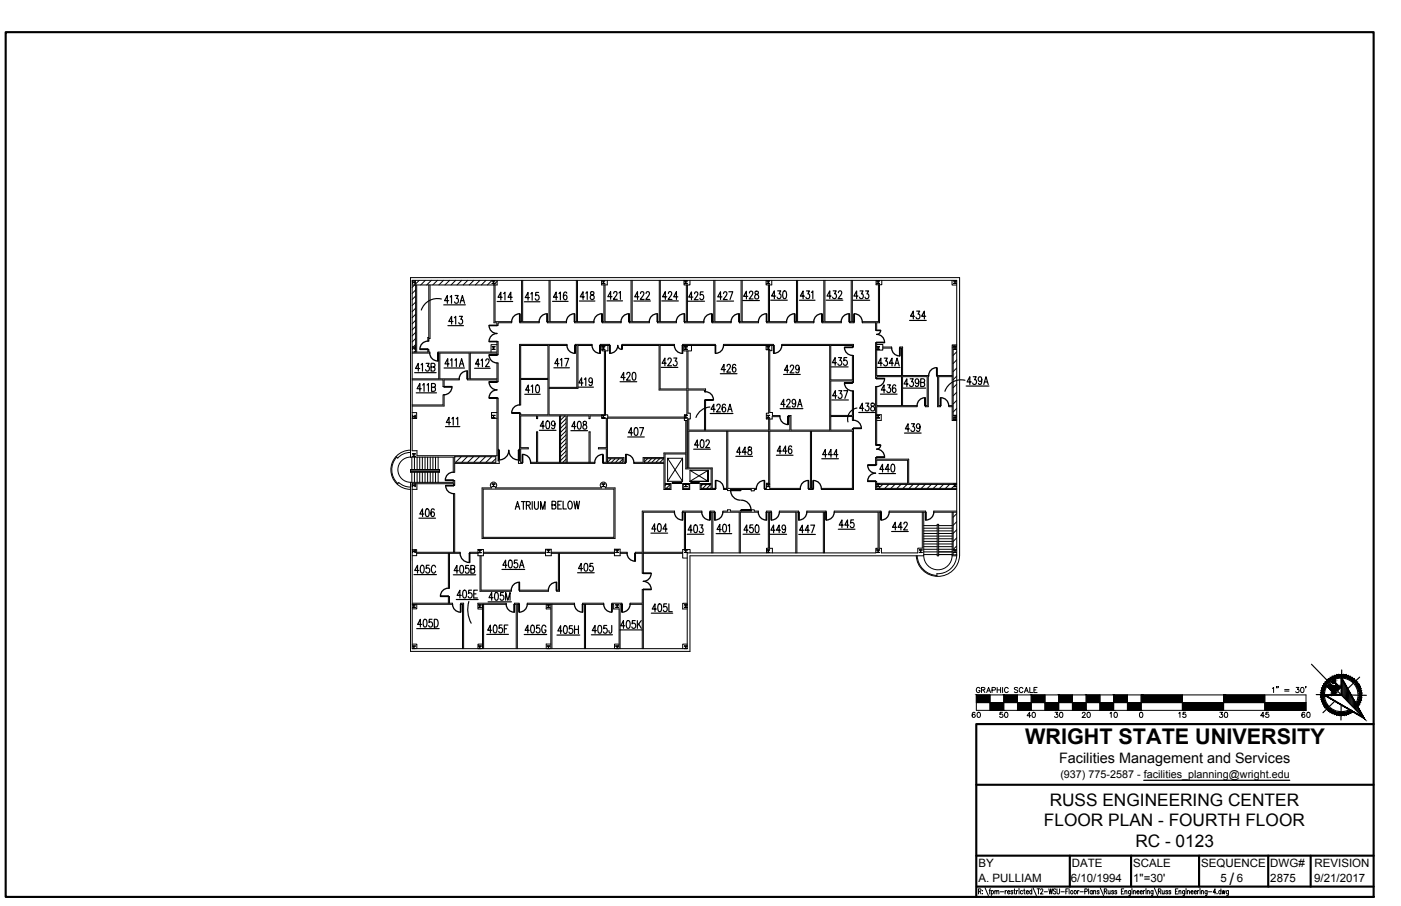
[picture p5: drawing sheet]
<svg xmlns="http://www.w3.org/2000/svg" width="432mm" height="279mm" viewBox="0 0 432 279" stroke-linecap="round" stroke-linejoin="round" font-family="sans-serif">
<defs><g id="words">
<text font-size="6.7" x="315.9" y="229.5">WRIGHT STATE UNIVERSITY</text>
<g font-size="5.3">
<text x="169.3" y="158">BELOW</text>
<text x="323.5" y="248.4">RUSS ENGINEERING CENTER</text>
<text x="321.7" y="254.8">FLOOR PLAN - FOURTH FLOOR</text>
<text x="349.9" y="261.3">RC - 0123</text>
<text x="378.9" y="272.8">/</text>
</g>
<g font-size="4.9">
<text x="298.8" y="222.6">60</text>
<text x="307.3" y="222.6">50</text>
<text x="315.7" y="222.6">40</text>
<text x="324.2" y="222.6">30</text>
<text x="332.7" y="222.6">20</text>
<text x="341.1" y="222.6">10</text>
<text x="362.3" y="222.6">15</text>
<text x="375" y="222.6">30</text>
<text x="387.7" y="222.6">45</text>
<text x="400.4" y="222.6">60</text>
</g>
<text font-size="4.4" x="326.4" y="235.4">Facilities Management and Services</text>
<g font-size="3.5">
<text x="301.6" y="267.4">BY</text>
<text x="330.4" y="267.4">DATE</text>
<text x="349.3" y="267.4">SCALE</text>
<text x="370.2" y="267.4">SEQUENCE</text>
<text x="391.5" y="267.4">DWG#</text>
<text x="405.2" y="267.4">REVISION</text>
<text x="301.6" y="272.1">A. PULLIAM</text>
<text x="330" y="272.1">6/10/1994</text>
<text x="349.3" y="272.1">1&quot;=30'</text>
<text x="376.1" y="272.1">5</text>
<text x="381.2" y="272.1">6</text>
<text x="391.5" y="272.1">2875</text>
<text x="405" y="272.1">9/21/2017</text>
</g>
<text font-size="3.3" x="326.8" y="239.9">(937) 775-2587 - facilities_planning@wright.edu</text>
</g></defs>
<!-- layer: HATCH -->
<g fill="none" stroke="#000" stroke-width=".31">
<path d="M127.3 86.5l-.3 .3M128.1 98.8l-1.1 1.1M128.1 96.9l-1.1 1.1M128.1 95l-1.1 1.1M128.1 93.2l-1.1 1M128.1 91.3l-1.1 1.1M128.1 89.4l-1.1 1.1M129.2 86.5l-2.2 2.1M131.1 86.5l-1.4 1.4M132.9 86.5l-1.4 1.4M134.8 86.5l-1.4 1.4M136.7 86.5l-1.4 1.4"/>
<path d="M138.6 86.5l-1.5 1.4M140.4 86.5l-1.4 1.4M142.3 86.5l-1.4 1.4M144.2 86.5l-1.5 1.4M146 86.5l-1.4 1.4M147.9 86.5l-1.4 1.4M149.8 86.5l-1.4 1.4M151.7 86.5l-1.5 1.4M153.2 86.8l-1.1 1.1M128.1 100.7l-1.1 1M128.1 102.5l-1.1 1.1M128.1 104.4l-1.1 1.1"/>
<path d="M128.1 106.3l-1.1 1M128.1 108.1l-.4 .5M294.2 106.7l-.4 .4M294.9 116l-1.1 1.1M294.9 113.5l-1.1 1.1M294.9 111l-1.1 1.1M294.9 108.5l-1.1 1.1M294.9 118.5l-1.1 1.1M172.8 128.3h.1M174.1 128.3l-1.3 1.3M174.5 134.1l-1.7 1.7M174.5 132.9l-1.7 1.7"/>
<path d="M174.5 131.6l-1.7 1.7M174.5 130.4l-1.7 1.7M174.5 129.1l-1.7 1.7M174.5 135.4l-1.7 1.6M174.5 136.6l-1.7 1.7M174.5 137.9l-1.7 1.6M174.5 139.1l-1.7 1.7M294.9 121l-1.1 1.1M294.9 123.5l-1.1 1.1M294.9 126l-1.1 1.1M294.9 128.5l-.6 .5M140.3 140.8l-.2 .2"/>
<path d="M142.2 140.8l-1.8 1.8M144 140.8l-1.7 1.8M145.9 140.8l-1.7 1.8M147.8 140.8l-1.8 1.8M149.6 140.8l-1.7 1.8M151.5 140.8l-1.7 1.8M152.8 141.4l-1.1 1.2M174.5 140.3l-1.7 1.7M174.5 141.6l-1 1M188.3 141.5l-1.1 1.1M189.6 141.5l-1.1 1.1M190.8 141.5l-1.1 1.1"/>
<path d="M192 141.6l-1 1M199.6 141.4l-1 1.1M200.8 141.4l-1.1 1.2M202 141.4l-1.1 1.2M203.3 141.4l-1.1 1.2M204.5 141.4l-1.1 1.2M205.3 149.4l-.3 .3M206.5 149.5l-1.1 1.1M216.5 149.4l-.4 .5M217.8 149.4l-1.2 1.2M219 149.4l-1.2 1.2M219.2 150.5l-.1 .1"/>
<path d="M272.1 149.4l-1.3 1.2M274 149.4l-1.3 1.2M275.8 149.4l-1.2 1.2M277.7 149.4l-1.2 1.2M279.6 149.4l-1.3 1.2M281.4 149.4l-1.2 1.2M283.3 149.4l-1.2 1.2M285.2 149.4l-1.3 1.2M287 149.4l-1.2 1.2M288.9 149.4l-1.2 1.2M290.8 149.4l-1.2 1.2M292.7 149.4l-1.3 1.2"/>
<path d="M294.3 149.6l-1 1M294.5 149.4l-.1 .1M294.9 158.4l-1.1 1.1M294.9 163.4l-1.1 1.1M294.9 160.9l-1.1 1.1M294.9 165.9l-1.1 1.1M294.9 168.4l-1.1 1.1M294.9 170.9l-.3 .2"/>
</g>
<!-- layer: ROOM-NUMBER -->
<g fill="none" stroke="#000" stroke-width=".36">
<path d="M136 92.2a5.2 5.2 0 0 0-6.1 3.4M136.8 94h6.6M138.3 92.7h-1.3l.9-1.6v2.4M138.7 91.6l.5-.5v2.4M139.6 99.1h-1.3l.9-1.5v2.3M140 98l.5-.4v2.3M140.3 91.1h.9l-.5 .9a.69 .69 0 0 1 .6 1.1 .69 .69 0 0 1-1.2 0M141.6 97.6h.9l-.5 .9a.68 .68 0 0 1 .6 1 .68 .68 0 0 1-1.2 0M141.8 93.5l.7-2.4 .7 2.4M142.1 92.7h.8M153.2 93h4.8M154.8 91.7h-1.3l.9-1.6v2.4"/>
<path d="M155.2 90.5l.4-.4v2.4M157.9 91.7h-1.3l.8-1.6v2.4M161.6 93.1h4.8M163.2 91.8h-1.3l.8-1.6v2.4M163.6 90.6l.4-.4v2.4M166 90.2h-.9v1a.71 .71 0 0 1 .9 .1 .71 .71 0 0 1 0 .9 .71 .71 0 0 1-.9 .1l-.1-.2M170.3 92.9h4.8M171.8 91.7h-1.2l.8-1.6v2.4M172.3 90.5l.4-.4v2.4M174.7 90.4l-.5-.3a1.46 1.46 0 0 0 .1 2.4 .71 .71 0 0 0 .5-.9 .71 .71 0 0 0-.9-.5l-.3 .6M178.6 92.8h4.8M180.1 91.5h-1.3l.9-1.5v2.3"/>
<path d="M180.5 90.4l.5-.4v2.3M182.1 90.1v.7a.87 .87 0 0 1 .9 .5 .87 .87 0 0 1-.3 1 .75 .75 0 0 1-.8-.7 .75 .75 0 0 1 .9-.7l.2-.4v-.4zM187.1 92.8h4.8M188.6 91.5h-1.3l.9-1.6v2.4M189.1 90.5l.1-.4a.56 .56 0 0 1 .8-.1 .56 .56 0 0 1 .1 .8l-1 1.5h1.2M190.8 90.4l.4-.5v2.4M195.3 92.8h5.2M196.9 91.5h-1.3l.9-1.5v2.3M197.4 90.5l.4-.5 .5 .1 .2 .3-.3 .8-.9 1.1h1.2M199.1 90.5l.1-.3a.56 .56 0 0 1 .8-.1 .56 .56 0 0 1 .1 .8l-1.1 1.4h1.3M203.9 92.8h5.2M205.5 91.5h-1.3l.9-1.6v2.4"/>
<path d="M206 90.5l.1-.3a.55 .55 0 0 1 .8-.1 .55 .55 0 0 1 0 .8l-1 1.4h1.2M208.9 91.5h-1.3l.9-1.6v2.4M212 92.9h5.1M213.5 91.6h-1.2l.8-1.6v2.4M214.1 90.6l.1-.4a.54 .54 0 0 1 .7-.1 .54 .54 0 0 1 .1 .8l-1 1.5h1.2M216.7 90h-.8l-.1 1.1a.7 .7 0 0 1 1.1 .5 .7 .7 0 0 1-1.1 .6l-.1-.2M221 92.9h5.1M222.5 91.6h-1.3l.9-1.6v2.4M223 90.5l.4-.5 .5 .1 .1 .3-.2 .8-.9 1.2h1.2M224.6 90h1.2l-.8 2.4M228.9 92.7h5.2M230.5 91.4h-1.3l.9-1.6v2.4"/>
<path d="M231 90.4l.3-.6 .6 .1 .1 .3-.2 .9-.9 1.1h1.2M232.8 89.9v.7a.88 .88 0 0 1 .9 .5 .88 .88 0 0 1-.3 1.1 .75 .75 0 0 1-.8-.8 .75 .75 0 0 1 .9-.7l.2-.3v-.5zM237.5 92.6h5.2M239.1 91.3h-1.3l.9-1.6v2.4M239.7 89.7h.9l-.5 .9a.69 .69 0 0 1 .6 1.1 .69 .69 0 0 1-1.2-.1M241.5 89.8l.4-.1a1.67 1.67 0 0 1 0 2.4h-.1a1.85 1.85 0 0 1-.3-2.3zM246.4 92.6h4.8M248 91.3h-1.3l.8-1.6v2.4M248.6 89.7h.9l-.5 .9a.69 .69 0 0 1 .6 1.1 .69 .69 0 0 1-1.2 0M250.1 90.2l.4-.5v2.4M254.6 92.6h5.2M256.2 91.3h-1.3l.8-1.6v2.4"/>
<path d="M256.8 89.7h.9l-.5 .9a.69 .69 0 0 1 .6 1.1 .69 .69 0 0 1-1.2-.1M258.4 90.3l.4-.6 .5 .1 .1 .4-.2 .7-.9 1.2h1.2M262.9 92.6h5.1M264.4 91.3h-1.2l.8-1.6v2.4M265.1 89.7h.9l-.5 .9a.68 .68 0 0 1 .6 1.1 .68 .68 0 0 1-1.2-.1M266.8 89.7h.9l-.5 .9a.69 .69 0 0 1 .6 1.1 .69 .69 0 0 1-1.2-.1M280.3 98.8h5.2M281.9 97.5h-1.3l.9-1.6v2.4M282.5 95.9h1l-.6 1a.69 .69 0 0 1 .6 1 .69 .69 0 0 1-1.2 0M285.3 97.5h-1.3l.9-1.6v2.4M127.8 114.9h6.6M129.4 113.6h-1.3l.8-1.6v2.4"/>
<path d="M129.8 112.5l.4-.5v2.4M129.8 119.9h-1.3l.9-1.6v2.4M130.3 118.7l.4-.4v2.4M131.3 112h1l-.5 1a.69 .69 0 0 1 .5 1 .69 .69 0 0 1-1.1 0M131.6 118.7l.5-.4v2.4M132.9 113.2l1-.1 .2-.4-.2-.5-1-.2v2.4h.7l.4-.2 .1-.6-.5-.4M133 119.4l1-.1 .1-.8-.3-.2h-.8v2.4h.8l.3-.2 .1-.6-.4-.5M136.9 113.5h6.3M138 100.4h4.8M138.4 112.2h-1.3l.9-1.6v2.4M138.8 111.1l.5-.5v2.4M140.2 111.1l.4-.5v2.4"/>
<path d="M141.6 113l.7-2.4 .7 2.4M141.9 112.2h.8M146.3 113.6h4.8M147.8 112.3h-1.2l.8-1.6v2.4M148.3 111.1l.4-.4v2.4M149.7 111.3l.4-.6 .5 .1 .1 .3-.2 .8-.9 1.2h1.2M163.7 119.2l.4-.5v2.4M165.3 118.8l.5-.1a1.64 1.64 0 0 1 0 2.4h-.2a1.85 1.85 0 0 1-.3-2.3zM170.7 113.4h4.8M172.3 112.1h-1.3l.8-1.6v2.4M172.7 111l.4-.5v2.4M174.1 110.5h1.2l-.9 2.4"/>
<path d="M178.1 119.4h4.8M179.7 118.1h-1.3l.9-1.6v2.4M180.1 117l.4-.5v2.4M182.6 117.3l-.3 .6a.67 .67 0 0 1-.8-.6 .67 .67 0 0 1 .8-.7l.3 .7a1.13 1.13 0 0 1-.7 1.6l-.3-.3M191.1 117.7h5.2M192.7 116.4h-1.3l.8-1.6v2.4M193.2 115.4l.3-.6 .5 .1 .2 .4-.3 .8-.8 1.1h1.2M195.1 114.9l.4-.1a1.64 1.64 0 0 1 0 2.4h-.2a1.89 1.89 0 0 1-.2-2.3zM203.8 113.3h5.1M205.4 112h-1.3l.8-1.6v2.4M205.9 111l.3-.6 .5 .1 .2 .4-.3 .8-.8 1.1h1.2M207.7 110.4h.9l-.5 .9a.69 .69 0 0 1 .6 1.1 .69 .69 0 0 1-1.2 0"/>
<path d="M222 115.2h5.2M223.6 114h-1.3l.9-1.6v2.4M224.1 112.9l.3-.5 .6 .1 .1 .3-.2 .8-.9 1.2h1.2M226.8 112.7l-.6-.3a1.47 1.47 0 0 0 .1 2.4 .7 .7 0 0 0 .5-.9 .7 .7 0 0 0-.8-.5l-.3 .6M241.5 115.5h5.1M243.1 114.2h-1.3l.8-1.6v2.4M243.6 113.2l.3-.6 .5 .1 .2 .3-.2 .8-.9 1.2h1.2M246.3 113.4l-.2 .6a.66 .66 0 0 1-.9-.7 .66 .66 0 0 1 .9-.6l.2 .7a1.16 1.16 0 0 1-.7 1.6l-.3-.3M256.3 113.1h5.1M257.8 111.9h-1.3l.9-1.6v2.4M258.4 110.3h1l-.6 .9a.69 .69 0 0 1 .6 1 .69 .69 0 0 1-1.2 0M261 110.3h-.9l-.1 1a.71 .71 0 0 1 1 .1 .71 .71 0 0 1 0 .9 .71 .71 0 0 1-1 .1v-.2"/>
<path d="M270.4 113.3h7M271.9 112h-1.2l.8-1.6v2.4M272.5 110.4h1l-.5 1a.68 .68 0 0 1 .6 1 .68 .68 0 0 1-1.2 0M273.5 118.7h.9l-.5 .9a.69 .69 0 0 1 .6 1 .69 .69 0 0 1-1.2 0M275.4 112h-1.3l.8-1.6v2.4M275.8 112.8l.7-2.4 .6 2.4M276 112h.9M276.1 119l-.5-.3a1.46 1.46 0 0 0 0 2.4 .71 .71 0 0 0 .5-.9 .71 .71 0 0 0-.8-.5l-.3 .6M278.4 119.7h6.9M279.9 118.4h-1.3l.9-1.6v2.4M280.5 116.8h1l-.6 .9a.69 .69 0 0 1 .6 1.1 .69 .69 0 0 1-1.2 0M283.2 117.6l-.3 .6a.66 .66 0 0 1-.8-.6 .66 .66 0 0 1 .8-.7l.3 .7a1.13 1.13 0 0 1-.7 1.6l-.4-.3"/>
<path d="M283.8 118l1-.2 .2-.3-.2-.6-1-.1v2.4l1.1-.2 .1-.6-.5-.4M297.4 117.3a5.2 5.2 0 0 0-6.2 3.4M297.8 119.1h7M299.4 117.8h-1.3l.8-1.6v2.4M299.9 116.2h1l-.5 .9a.69 .69 0 0 1 .6 1 .69 .69 0 0 1-1.2 0M302.6 117l-.3 .6a.66 .66 0 0 1-.8-.7 .66 .66 0 0 1 .8-.6l.3 .7a1.15 1.15 0 0 1-.7 1.6l-.3-.4M303.2 118.6l.7-2.4 .7 2.4M303.5 117.8h.8M128.3 121.2h6.2M137.3 131.6h4.4M138.8 130.3h-1.2l.8-1.6v2.4M139.3 129.2l.4-.5v2.4"/>
<path d="M140.6 129.2l.5-.5v2.4M161.7 121.6h4.8M163.3 120.3h-1.3l.8-1.6v2.4M166.2 132.7h5.2M167.8 131.4h-1.3l.9-1.6v2.4M168.5 129.9l.4-.1a1.64 1.64 0 0 1 0 2.4h-.2a1.89 1.89 0 0 1-.2-2.3zM171 130.6l-.2 .6a.65 .65 0 0 1-.9-.6 .65 .65 0 0 1 .9-.7l.2 .7a1.18 1.18 0 0 1-.6 1.6l-.4-.3M176 132.8h5.1M177.5 131.5h-1.3l.9-1.6v2.4M178.2 130.1l.4-.2a1.62 1.62 0 0 1 0 2.4h-.2a1.89 1.89 0 0 1-.2-2.2zM179.8 130.1v.6a.88 .88 0 0 1 1 .6 .88 .88 0 0 1-.4 1 .75 .75 0 0 1-.8-.7 .75 .75 0 0 1 .9-.7l.3-.4-.1-.4zM193.5 134.8h5.1"/>
<path d="M195 133.5h-1.3l.9-1.6v2.4M195.7 132l.4-.1a1.64 1.64 0 0 1 0 2.4h-.1a1.84 1.84 0 0 1-.3-2.3zM197.1 131.9h1.2l-.8 2.4M213.8 138.5h5.1M215.4 137.3h-1.3l.8-1.6v2.3M216 135.8l.5-.1a1.64 1.64 0 0 1 0 2.3h-.2a1.87 1.87 0 0 1-.3-2.2zM217.6 136.2l.3-.5 .6 .1 .1 .3-.2 .8-.9 1.1h1.2M218.8 125.5a4.9 4.9 0 0 0-4.3 3.2M218.9 127.5h7M220.4 126.2h-1.3l.9-1.6v2.4M220.9 125.2l.4-.6 .5 .1 .2 .4-.3 .8-.9 1.1h1.3M223.6 125l-.5-.4a1.45 1.45 0 0 0 .1 2.4 .71 .71 0 0 0 .5-.8 .71 .71 0 0 0-.9-.5l-.2 .5"/>
<path d="M224.3 127l.7-2.4 .7 2.4M224.5 126.2h.9M228.4 139.5h-1.3l.8-1.6v2.3M230.1 139.5h-1.3l.8-1.6v2.3M230.7 138v.7a.86 .86 0 0 1 .9 .5 .86 .86 0 0 1-.3 1 .75 .75 0 0 1-.9-.7 .75 .75 0 0 1 .9-.7l.3-.6a.61 .61 0 0 0-.9-.2zM240.4 126h7.1M240.8 139.1h-1.2l.8-1.6v2.4M242 124.7h-1.3l.8-1.6v2.4M242.5 123.7l.3-.6 .5 .1 .2 .4-.2 .8-.9 1.1h1.2M242.5 139.1h-1.2l.8-1.6v2.4M244 137.9l-.5-.4a1.47 1.47 0 0 0 .1 2.4 .7 .7 0 0 0 .5-.8 .7 .7 0 0 0-.9-.6l-.2 .6M245.2 123.9l-.2 .6a.67 .67 0 0 1-.9-.6 .67 .67 0 0 1 .9-.7l.2 .7a1.15 1.15 0 0 1-.6 1.6l-.4-.3"/>
<path d="M245.8 125.5l.7-2.4 .7 2.4M246.1 124.7h.8M256.3 123.4h5.2M257.9 122.1h-1.3l.9-1.6v2.4M258.5 120.5h1l-.6 .9a.69 .69 0 0 1 .6 1 .69 .69 0 0 1-1.2 0M260 120.5h1.3l-.9 2.4M264.1 125.8a3.4 3.4 0 0 0-2.8 4.3M264.7 127.2h5.1M266.2 125.9h-1.3l.9-1.6v2.4M266.8 124.3h1l-.6 .9a.69 .69 0 0 1 .6 1.1 .69 .69 0 0 1-1.1 0M268.5 124.4v.7a.86 .86 0 0 1 1 .6 .86 .86 0 0 1-.4 1 .75 .75 0 0 1-.8-.8 .75 .75 0 0 1 .9-.7l.3-.5a.61 .61 0 0 0-1-.3zM271.3 121.6h5.2"/>
<path d="M272.9 120.3h-1.3l.9-1.6v2.4M278.8 133.6h5.1M280.3 132.3h-1.3l.9-1.6v2.4M280.9 130.7h.9l-.5 .9a.69 .69 0 0 1 .6 1 .69 .69 0 0 1-1.2 0M283.6 131.5l-.3 .5a.66 .66 0 0 1-.9-.6 .66 .66 0 0 1 .9-.6l.3 .7a1.18 1.18 0 0 1-.7 1.6l-.4-.4M129.1 159.8h5.2M130.7 158.5h-1.3l.8-1.6v2.4M131.4 157l.4-.1a1.64 1.64 0 0 1 0 2.4h-.2a1.87 1.87 0 0 1-.2-2.3zM133.8 157.3l-.5-.4a1.47 1.47 0 0 0 .1 2.4 .7 .7 0 0 0 .5-.8 .7 .7 0 0 0-.8-.5l-.3 .5M226.8 140.7h5.1M239.3 140.4h5.1M253.3 141.5h5.1"/>
<path d="M254.8 140.2h-1.3l.9-1.6v2.4M256.5 140.2h-1.2l.8-1.6v2.4M258.2 140.2h-1.2l.8-1.6v2.4M270.9 146h5.1M272.4 144.8h-1.2l.8-1.6v2.4M274.1 144.8h-1.2l.8-1.6v2.4M274.8 143.3l.5-.1a1.64 1.64 0 0 1 0 2.4h-.2a1.81 1.81 0 0 1-.3-2.3zM127.6 177.2h6.9M129.1 175.9h-1.3l.9-1.6v2.4M129.8 174.4l.4-.1a1.67 1.67 0 0 1 0 2.4h-.1a1.81 1.81 0 0 1-.3-2.3zM132.3 174.3h-.9l-.1 1.1a.71 .71 0 0 1 1 .1 .71 .71 0 0 1 0 .9 .71 .71 0 0 1-1 .1l-.1-.2M134.3 174.9a.68 .68 0 0 0-.9-.6 .68 .68 0 0 0-.4 1v.5a.67 .67 0 0 0 .4 .9 .67 .67 0 0 0 .9-.5"/>
<path d="M139.7 177.3h6.9M141.3 176h-1.3l.8-1.6v2.4M141.9 174.5l.5-.1a1.64 1.64 0 0 1 0 2.4h-.2a1.85 1.85 0 0 1-.3-2.3zM144.4 174.4h-.8l-.1 1a.71 .71 0 0 1 .9 .1 .71 .71 0 0 1 0 .9 .71 .71 0 0 1-.9 .1l-.1-.2M145.1 175.5l1-.1 .2-.3-.2-.6-1-.1v2.4h.8l.3-.3 .1-.5-.4-.5M154.7 175.6h7M156.3 174.3h-1.3l.8-1.6v2.4M156.9 172.8l.5-.1a1.64 1.64 0 0 1 0 2.4h-.2a1.89 1.89 0 0 1-.3-2.3zM159.4 172.7h-.8l-.1 1.1a.71 .71 0 0 1 .9 0 .71 .71 0 0 1 0 1 .71 .71 0 0 1-.9 .1l-.1-.2M160.1 175.1l.7-2.4 .7 2.4M160.4 174.3h.8M178 176.6h5.1"/>
<path d="M179.5 175.3h-1.2l.8-1.5v2.3M180.2 173.9l.5-.1a1.64 1.64 0 0 1 0 2.3h-.2a1.81 1.81 0 0 1-.3-2.2zM182.7 173.8h-.8l-.1 1a.71 .71 0 0 1 .9 .1 .71 .71 0 0 1 0 .9 .71 .71 0 0 1-.9 .1l-.1-.2M200.6 164.4h5.2M202.2 163.1h-1.3l.9-1.6v2.4M202.9 161.7l.4-.2a1.64 1.64 0 0 1 0 2.4h-.2a1.85 1.85 0 0 1-.2-2.2zM205.6 163.1h-1.3l.9-1.6v2.4M211.8 164.8h5.2M213.4 163.5h-1.3l.8-1.6v2.4M214.1 162l.4-.1a1.64 1.64 0 0 1 0 2.4h-.2a1.87 1.87 0 0 1-.2-2.3zM215.7 161.9h.9l-.5 .9a.69 .69 0 0 1 .6 1 .69 .69 0 0 1-1.2 0M220.7 164.6h4.8"/>
<path d="M222.3 163.3h-1.3l.9-1.6v2.4M223 161.8l.4-.1a1.6 1.6 0 0 1 0 2.4h-.2a1.85 1.85 0 0 1-.2-2.3zM224.4 162.2l.4-.5v2.4M229 164.8h5.2M230.6 163.5h-1.3l.9-1.6v2.4M232 161.9h-.8l-.1 1a.71 .71 0 0 1 .9 .1 .71 .71 0 0 1 0 1 .71 .71 0 0 1-.9 .1l-.1-.3M233 162l.4-.1a1.62 1.62 0 0 1 0 2.4h-.2a1.89 1.89 0 0 1-.2-2.3zM237.3 164.8h5.2M238.9 163.5h-1.3l.8-1.6v2.4M240.6 163.5h-1.3l.8-1.6v2.4M242.1 162.7l-.2 .6a.67 .67 0 0 1-.9-.7 .67 .67 0 0 1 .9-.6l.2 .7a1.15 1.15 0 0 1-.7 1.6l-.3-.4M246.2 164.8h5.1"/>
<path d="M247.7 163.5h-1.3l.9-1.6v2.4M249.4 163.5h-1.2l.8-1.6v2.4M249.9 161.9h1.2l-.9 2.4M258.4 163.2h5.1M259.9 161.9h-1.3l.9-1.6v2.4M261.6 161.9h-1.2l.8-1.6v2.4M263.1 160.3h-.9v1.1a.7 .7 0 0 1 1.1 .5 .7 .7 0 0 1-1.1 .6l-.1-.2M274.8 163.9h5.1M276.4 162.6h-1.3l.8-1.6v2.4M278.1 162.6h-1.3l.9-1.6v2.4M278.6 161.6l.1-.3a.55 .55 0 0 1 .8-.2 .55 .55 0 0 1 0 .8l-1 1.5h1.2M128.4 193.9h7"/>
<path d="M130 192.6h-1.3l.9-1.6v2.4M130.7 191.1l.4-.1a1.64 1.64 0 0 1 0 2.4h-.2a1.89 1.89 0 0 1-.2-2.3zM133.2 191h-.9l-.1 1a.7 .7 0 0 1 1.1 .6 .7 .7 0 0 1-1.1 .5l-.1-.2M133.9 191a1.29 1.29 0 0 1 1.2 .8 1.29 1.29 0 0 1-.4 1.5l-.8 .1zM140.6 184.9h6.8M142.2 183.6h-1.3l.8-1.6v2.4M142.8 182.1l.5-.1a1.67 1.67 0 0 1 0 2.4h-.2a1.85 1.85 0 0 1-.3-2.3zM144.5 185.5a8.9 8.9 0 0 0 .7 6.7M145.3 182h-.8l-.1 1a.71 .71 0 0 1 .9 .1 .71 .71 0 0 1 0 1 .71 .71 0 0 1-.9 .1l-.1-.2M146 183.1h.7M147.1 182h-1.1v2.4h1.1M150 195.6h6.7"/>
<path d="M150.4 185.6h7.2M151.6 194.4h-1.3l.8-1.6v2.4M152 184.3h-1.3l.8-1.6v2.4M152.3 192.9l.4-.1a1.67 1.67 0 0 1 0 2.4h-.2a1.89 1.89 0 0 1-.2-2.3zM152.7 182.8l.4-.1a1.64 1.64 0 0 1 0 2.4h-.2a1.89 1.89 0 0 1-.2-2.3zM154.7 192.8h-.8l-.1 1a.7 .7 0 0 1 1.1 .6 .7 .7 0 0 1-1.1 .5l-.1-.2M155.1 182.7h-.8l-.1 1a.7 .7 0 0 1 1.1 .6 .7 .7 0 0 1-1.1 .6l-.1-.2M155.4 193.9h.7M155.8 185.1v-2.4l.7 2.4 .7-2.4v2.4M156.5 192.8h-1.1v2.4M161.6 195.7h6.9M163.1 194.4h-1.3l.9-1.6v2.4"/>
<path d="M163.8 192.9l.4-.1a1.64 1.64 0 0 1 0 2.4h-.1a1.89 1.89 0 0 1-.3-2.3zM166.3 192.8h-.9l-.1 1a.7 .7 0 0 1 1.2 .6 .7 .7 0 0 1-1.2 .6v-.3M168.2 193.4a.66 .66 0 0 0-.8-.6 .66 .66 0 0 0-.4 .9v.6a.68 .68 0 0 0 .6 .9 .68 .68 0 0 0 .6-.9h-.4M171.7 195.8h7M173.2 194.6h-1.3l.9-1.6v2.4M173.9 193.1l.4-.1a1.62 1.62 0 0 1 0 2.4h-.1a1.89 1.89 0 0 1-.3-2.3zM176.4 193h-.9l-.1 1a.71 .71 0 0 1 1 .1 .71 .71 0 0 1 0 1 .71 .71 0 0 1-1 0v-.2M177.1 193v2.4M177.1 194.1h1.2M178.3 193v2.4M182.3 195.8h6.5M183.8 194.5h-1.3l.9-1.6v2.4"/>
<path d="M184.5 193l.4-.1a1.64 1.64 0 0 1 0 2.4h-.1a1.87 1.87 0 0 1-.3-2.3zM187 192.9h-.9l-.1 1a.71 .71 0 0 1 1 .1 .71 .71 0 0 1 0 .9 .71 .71 0 0 1-1 .1v-.2M188.5 192.9l-.1 2.3h-.6l-.1-.7M191 194.3h7M192.6 193h-1.3l.9-1.6v2.4M193.3 191.5l.4-.1a1.64 1.64 0 0 1 0 2.4h-.2a1.87 1.87 0 0 1-.2-2.3zM195.8 191.4h-.9l-.1 1a.71 .71 0 0 1 1 .1 .71 .71 0 0 1 0 1 .71 .71 0 0 1-1 .1l-.1-.3M196.4 191.4v2.4M196.9 192.4l.7 1.4M197.6 191.4l-1.2 1.6M200.7 189.1h6.6M202.3 187.8h-1.3l.9-1.6v2.4"/>
<path d="M203 186.3l.4-.1a1.67 1.67 0 0 1 0 2.4h-.2a1.89 1.89 0 0 1-.2-2.3zM205.5 186.2h-.9l-.1 1.1a.71 .71 0 0 1 1 .1 .71 .71 0 0 1 0 .9 .71 .71 0 0 1-1 .1l-.1-.2M206.2 186.2v2.4h1"/>
</g>
<!-- layer: A-EXISTING -->
<g fill="none" stroke="#000" stroke-width=".31">
<path d="M127.1 86.6v.8M127.1 87.4h.1M127.1 86.6h.1M127.2 86.6v.4M127.2 87.1v.3M127.2 87v.1M127.2 87.1h.7M127.2 87h.7M127.9 87v.4M127.9 86.6v.4M127.9 87.4h.1M127.9 86.6h.1"/>
<path d="M128 86.6v.8M128.1 87.9v20.7M128.4 87.9v20.7M132.2 87.9v16.2h-.3v1.1h.3v-.8h.3v-16.5M151.7 86.6l.4 .1M151.7 86.6h.8M151.7 86.6h.1M151.7 87.3v.1M152.1 87.3l-.4 .1M152.1 86.7v.6M152.1 87.3l.4 .1h-.8M152.2 87.9v11.6h1v.8h.3v-.8h4.2v-.3h-5.1v-11.3"/>
<path d="M152.5 86.6l-.4 .1M152.5 86.6h.1M153.2 86.5v1.4h-26.2M160.8 86.5v12.7h-.6v.3h6v-.3h-5.1v-12.7M169.2 86.5v12.7h-.5v.3h5.9v-.3h-5.1v-12.7M177.6 86.5v12.7h-.5v.3h6v-.3h-5.1v-12.7M185.4 86.5v1.4h1.8v-1.4M185.5 86.6l.4 .1M185.6 86.6h.8M185.6 86.6h.1M185.9 86.6v.1M185.9 86.7v.7h-.3h.8"/>
<path d="M186 86.7v.7M186 86.6v.1M186 87.4h.4M186.1 87.9v11.3h-.5v.3h5.8v-.3h-4.9v-11.3M186.4 87.3v.1M186.4 86.6l-.4 .1M186.4 86.6h.1M194.5 86.5v12.7h-.5v.3h6.1v-.3h-5.3v-12.7M203.2 86.5v12.7h-.5v.3h5.8v-.3h-5v-12.7M210.8 86.5v1.4h1.9v-1.4M210.9 86.6l.4 .1M211 86.6h.8"/>
<path d="M211 86.6h.1M211 87.3l-.1 .1M211.3 87.3l-.3 .1M211.3 86.7v.6M211.4 87.3l.4 .1h-.8M211.4 86.7v.6M211.4 86.6v.1M211.5 87.9v11.3h-.5v.3h5.9v-.3h-5v-11.3M211.8 86.6l-.4 .1M211.8 86.6h.1M220 86.5v12.7h-.5v.3h5.8v-.3h-5v-12.7M228.4 86.5v12.7h-.5v.3h5.9v-.3h-5.1v-12.7"/>
<path d="M236.1 86.5v1.4h1.8v-1.4M236.3 86.6l.4 .1M236.4 86.6h.8M236.4 86.6h.1M236.4 87.3l-.1 .1M236.7 86.6v.1M236.7 86.7v.7h-.3M236.8 87.9v11.3h-.5v.3h6.2v-.3h-5.3v-11.3M237.2 86.6l-.4 .1v.7h.4h-.8M237.2 86.6h.1M245.5 86.5v12.7h-.5v.3h5.8v-.3h-5v-12.7M253.9 86.5v12.7h-.5v.3h5.9v-.3h-5.1v-12.7"/>
<path d="M262.4 86.5v12.7h-.6v.3h1.4v-.3h-.5v-12.7M270 86.5v1.3h1.8v-1.3M270.2 86.6l.1 .1M270.2 87.4h.9M270.2 86.6h.9M270.2 86.6h.1M270.3 87.3l-.1 .1M270.3 86.7h.3v.6l-.3 .1M270.7 86.7v.7h.3M270.7 86.6v.1M270.7 86.7h.3M270.7 87.8v11.4h-4.9v.3h4.1v2.4h.3v-2.4h.9v-11.7"/>
<path d="M271 87.3l.1 .1M271.1 86.6l-.1 .1M271.1 86.6h.1M293.4 86.5v1.4h1.5M293.9 86.6l.4 .1M293.9 86.6h.9M293.9 86.6h.1M294 87.3l-.1 .1M294.3 87.3l-.3 .1M294.3 86.7v.6M294.4 87.3l.4 .1h-.9M294.4 86.7v.6"/>
<path d="M294.4 86.6v.1M294.8 86.6h.1M294.8 86.6l-.4 .1M127 108.6h4.9v-.8h.3v.8h.3v.3h-5.5M127 116.8h8.2v-7.9h-.2v-.3h18.2v-3.2h.3v4h-.3v-.5h-8.3v7.9h8.3v-4.9h.3v5.8h-.3v-.5h-9.1v-.4h.5v-7.9h-9v7.9h5.9v.4h-4.6v2h-.4v-2h-9.5M127.1 106.9v.9M127.1 107.8h.1M127.1 106.9h.1M127.2 106.9v.4M127.2 107.4v.4M127.2 107.3h.7M127.9 107.4v.3"/>
<path d="M127.9 107.7v.1M127.9 106.9v.4M127.9 107.8h.1M127.9 106.9h.1M128 106.9v.9M151.7 106.9l.3 .1M151.7 106.9h.8l-.3 .1M151.7 107.8h.8M151.7 107.7v.1M151.7 107.7h.1M152 107h.1M152.1 107.6l-.1 .1"/>
<path d="M152.1 107v.6M152.1 107.6l.1 .1M152.2 107h-.1M152.5 107.7h.1M152.5 107.7v.1M153.2 106.3h-1.9v2.3M160.5 106.5h8.4v10.2h-8.4zM185 106.2h2.9v.3h-2.9zM185.5 106.5v1.7h1.9v-1.7M185.6 107.8h.8M185.6 107.7v.1M185.6 107.7h-.1"/>
<path d="M185.9 107h.1M185.9 107l-.4-.1h.9l-.4 .1M185.9 107v.7M186 107v.7M186.3 108.2v19.7h-17.1v-8.1h8.9v-13.3h4.4v-.3h-5.2v.3h.5v13h-8.6v-13h5.5v-.3h-14.6v18.7h.4v-7.9h8.4v10.9h-8.4v-.5h-.4v11.1h-.2v.4h.2v3.2h-.3v.8h1.2v-.3h-.5v-4.2h2.3v-.3h-2.3v-9.8h4.9v.8h.3v-.8h6.7v14.3M186.4 107.7h.1M186.4 107.7v.1M186.6 108.2v19.7h.7v1.1M210.4 106.2h10v.3h-10zM210.7 106.5v1.7h2.4v-1.7M211 107.8h.8M211 107.7v.1"/>
<path d="M211 107.7h-.1M211.3 107h.1M211.3 107l-.4-.1h.9l-.4 .1v.6M211.3 107.6v.1M211.3 107v.6M211.4 107.6v.1M211.4 107h.1M211.7 108.2v11.7h-8.3v-13.4h4.5v-.3h-16.2v.3h11.4v13.8h8.6v7.6h-.8v1.8h.8v14.6h.3v-15.1h.8v-1.8h-.8v-7.1h5.1v.5h.4v-.9h-5.5v-11.7M211.8 107.7h.1M211.8 107.7v.1M223 106.2h15.4v.3h-15.4zM236.1 106.5v1.4h1.2v19.3h.8v1h2.3v.3h-2.4v.7h-1.8v-1.8h.7v-19.5"/>
<path d="M236.3 106.9l.4 .1M236.4 106.9h.8l-.4 .1M236.4 107.8h.8M236.4 107.7v.1M236.4 107.7h-.1M236.7 107h.1M236.7 107v.7M236.8 107v.7M237.2 107.7h.1M237.2 107.7v.1M237.9 106.5v1.6h-.6M269.9 105.7h.3v10.1h7.6v-8.4h-.4v-.4h.8v8.8h8.1l-.2 9.6h-.9v-.3h.6v-8.9h-7.6v8.9h4.5v.3h-12.5v11.9h-.3v-18.1h.3v5.9h7.6v-8.9h-7.6v.5h-.3z"/>
<path d="M270.2 106.9l.1 .1M270.2 106.2h1.9v1.8h-1.9M270.2 106.9l.8 .1M270.3 107.7l.8 .1M270.3 107h.3M270.6 107v.7M270.7 107v.7M270.7 107h.1M270.7 107h.3M271 107.7h.1M271.1 107.7v.1M272.1 107h2.7v.4h-2.7"/>
<path d="M293.5 115.8h-4.7v.4h.2v9.2h.8v-.3h-.5v-8.9h4.2M293.9 106.9l.4 .1M293.9 106.9h.9l-.4 .1v.6M293.9 107.8h.9M293.9 107.7v.1M294 107.7h-.1M294.3 107h.1M294.3 107.6v.1M294.3 107v.6M294.4 107.6v.1M294.4 107h.1M294.7 107.7h.1"/>
<path d="M294.8 107.7v.1M294.9 106.4h-1.4v23.3h1.4M294.9 106.7h-1.1v22.7h1.1M126.5 138.8a6 6 0 0 0-6 6.1 6 6 0 0 0 6 6M126.5 139.5l-2.4 .6-1.5 1.2M127 127.2h1.4v1.8h-1.4M127 124.9h9.5v-3.2h.4v3.5h-9.9M127.1 140h.1M127.1 128.1v.8M127.1 139.9h.9M127.1 128.9h.1M127.1 128.1h.1"/>
<path d="M127.2 128.1v.3M127.2 128.4v.1M127.2 128.9h.1M127.6 140h.1M127.9 128.9v-.4h-.7v.4M127.9 128.1v.4h-.7M127.9 128.9h.1M127.9 128.1h.1M128 128.1v.8M128 139.9l-.4 .1M128 140h-.1M151.7 128.1v.1"/>
<path d="M151.7 128.1h.8l-.4 .1M151.7 128.9h.8M151.7 128.9h.1M151.7 128.2h.4M152.1 128.8l-.4 .1M152.1 128.2v.6M152.1 128.8l.4 .1M152.5 128.9h.1M153.2 127.2h-1.7v1.8h1.7M165.4 133.2h.3v9.4h17.6v.3h-19.8v-.3h1.9zM185.5 127.9v1.1h1.4v9.1h-2.5v.3h2.5v4.2h-1v.3h6.9v-.3h-.5v-1.5h-5.1v-12.1h23.7M185.5 128.3h-3.6v.8h-.4v-.8h-6.7v14.3"/>
<path d="M185.6 128.9h.8M185.6 128.9h.1M185.9 128.9h-.4M185.9 128.8v.1M186 128.8v.1M186 128.1v.7M186 128.9h.4M186 128.2h.4M186.4 128.1v.1M186.4 128.1h-.8l.3 .1v.6M186.4 128.9h.1M187.3 128.6h23.6"/>
<path d="M210.9 128.1l.1 .1M211 128.1h.8l-.4 .1M211 128.2h.3M211.3 128.8l-.4 .1h.9M211.3 128.2v.6M211.4 128.8v.1M211.4 128.2v.6M211.4 128.9h.4M211.8 128.9h.1M212.3 129.2v3.4h24.6v-3.4M217.1 132.6v-9.2h.4v9.2M224 133v17.6h-1v.4h1.2v.3h.9v-.3h3.1v.1h.3v-.1h3v.4h1v-.4h.6v-.4h-8.8v-17.6"/>
<path d="M236.3 128.1l.1 .1M236.4 128.1h.8l-.4 .1v.6l.4 .1M236.4 128.9h.8M236.4 128.9h.1M236.4 128.2h.3v.6M236.7 128.9h-.4M236.7 128.8v.1M237.2 128.9h.1M237.3 129.2v3.4h6.2v-4.1h-.6v-.3h.9v4.4h11.9v-26.1h-14.7v-.3h22.1v.9h-.4v-.6h-6.7v10.7h6.7v-7.6h.4v8.4h-.4v-.5h-6.7v10.6h6.7v-7.6h.4v9.1h-.4v-1.1h-6.7v4.1h6.7v-.4h.4v18.8h-10v-.4h9.6v-17.6h-12.6v17.6h.5v.4h-1.4v-.4h.6v-17.6h-12.5v17.6h9.4v.4h-11v-.4h.5v-1.6h.7v-16h-24.6v11.3h7.2v6.3h1v.4h-4.7v-1.9h3.4v-4.5h-7.8v-4.6h-6.4v9.1h1.8v1.9h-2.2v-8.1h-9.2v-.3h2.8v-1.5h6.4v-1.4h6.8v-10M270.2 128.1l.1 .1M270.2 127.9h1.4v1.8h-1.4M270.2 128.1h.9"/>
<path d="M270.3 128.8l.8 .1M270.3 128.2h.3v.6l-.3 .1M270.7 128.8v.1M270.7 128.9h.3M271 128.8l.1 .1M271 128.2h-.3v.6M271.1 128.1l-.1 .1M271.1 128.9h.1M293.5 125.1h-1.1v.3h1.1M293.9 128.1l.1 .1M293.9 128.1h.9l-.4 .1M293.9 128.9h.9"/>
<path d="M293.9 128.9h.1M294 128.2h.3M294.3 128.8l-.4 .1M294.3 128.2v.6M294.4 128.8v.1M294.4 128.2v.6M294.4 128.9h.4M294.8 128.9h.1M122.1 140.8l.5 .5M122.3 141a5.8 5.8 0 0 0 .3 8.1M122.4 149.3l.5-.5 1.4 .9 2.2 .5M126.5 141a3.9 3.9 0 0 0-3.9 3.8 3.9 3.9 0 0 0 3.9 3.9"/>
<path d="M126.5 144.8h9v.8h-9zM126.5 145h9M126.5 145.4h9M126.9 141v3.8M126.9 145.6v3.2M127.1 140.8h.1M127.1 149.2v.9M127.1 150.1h.1M127.1 149.2h.1M127.1 140.8h.9M127.2 149.2v.4M127.2 140.7h-.1"/>
<path d="M127.2 149.6h.1M127.2 140h.3M127.2 149.7v.4M127.2 149.7h.1M127.2 149.7h.7v.4M127.5 140.7h-.3M127.5 140.1v.6M127.6 140.7h.1M127.6 140.1v.6M127.6 140.7h.3M127.7 141v3.8M127.7 145.6v3.2"/>
<path d="M127.9 149.6h-.7M127.9 149.3v.3M127.9 149.2v.1M127.9 140.7h.1M127.9 150.1h.1M127.9 149.2h.1M128 140.8h.1M128 149.2v.9M128.5 149.2v1.7h-1.5M128.6 141v3.8M128.6 145.6v3.2M129.4 141v3.8"/>
<path d="M129.4 145.6v3.2M130.2 141v3.8M130.2 145.6v3.2M131 141v3.8M131 145.6v3.2M131.8 141v3.8M131.8 145.6v3.2M132.6 141v3.8M132.6 145.6v3.2M133.4 141v3.8M133.4 145.6v3.2M134.2 141v3.8"/>
<path d="M134.2 145.6v3.2M135 141v3.8M135 145.6v3.2M140.1 140.8h12.7v1.8h-12.7zM148.9 150.8h40.3v14.9h-40.3zM151.7 149.3h.8M151.7 150.1h.8M151.7 149.2h.8M151.7 149.2v.1M151.7 150.1h.1M152.1 150l-.4 .1M152.1 149.4v.6"/>
<path d="M152.1 150l.4 .1M152.5 149.2v.1M152.5 150.1h.1M152.7 150.5a.98 .98 0 0 0 .1-1.5 .98 .98 0 0 0-1.4 0 .98 .98 0 0 0 .1 1.5h-2.9v15.5h41v-15.5h-3a.99 .99 0 0 0 .1-1.5 .99 .99 0 0 0-1.4 0 .99 .99 0 0 0 .1 1.5h-32.7M172.8 142.6v-14.3h1.7v14.3M181.5 142.6v-9.4h.4v9.4M185.5 149.3h.4M185.6 150.1h.8M185.6 149.2h.8M185.6 149.2v.1M185.6 150.1h.1M185.9 149.3v.1"/>
<path d="M185.9 149.4v.6l-.4 .1M186 149.4v.6M186 149.3v.1M186 150h.4M186.4 150v.1M186.4 149.3h-.4M186.4 149.2v.1M186.4 150.1h.1M187.2 141.5h4.8v1.1h-4.8zM198.6 141.4h6v1.2h-6zM205 149.4h1.5v1.2h-1.5zM205.8 141.3v7.1"/>
<path d="M210.4 141.3h-4.6l4.6 7.1h-4.6M210.4 141.3l-4.6 7.1M210.4 141.3v7.1M210.4 149.1h2.2v1.9h-2.2zM210.6 149.4h1.8v1.2h-1.8zM210.9 149.3h.9M211 150.1h.8M211 149.2h.8M211 149.2v.1M211 150.1h.1M211 150l-.1 .1M211.3 150h-.3"/>
<path d="M211.3 149.4v.6M211.4 150l.4 .1M211.4 149.4v.6M211.8 149.2v.1M211.8 150.1h.1M212.7 145v3.4l5.5-3.4M216.1 149.4h3.1v1.2h-3.1zM218.2 145h-5.5l5.5 3.4h-5.5h5.5M218.2 145v3.4zM236.3 149.3h.4M236.4 149.2l.8 .1-.4 .1M236.4 150.1h.8"/>
<path d="M236.4 149.2v.1M236.4 150.1h.1M236.7 149.3v.1M236.7 149.4v.6l-.4 .1M236.8 149.4v.6l.4 .1M270.2 149.3h.1M270.2 150.1h.9M270.2 149.2h.9M270.2 149.2v.1M270.3 150l-.1 .1M270.3 149.3l.3 .1M270.6 149.4v.6h-.3"/>
<path d="M270.7 149.4v.6h.3M270.7 149.3v.1M270.7 149.3h.3M271.1 149.3h-.1M271.1 149.2v.1M271.1 150.1h.1M274.1 157.6h11.2v.4h-11.2zM284.3 158v11.1h-1.4v1.4h-11.2v-1.4h-.7v-11.1h.5v-.4h-14.4v.4h13.5v11.1h-.7v1.4h-58.1v29.5M284.7 158v13.4h-72v29.5h-86.2v-52.1h13.2v-.6h.4v1.5h-.3v-.5h-12.8l.1 50.8h84.7M293.5 158v13.4h1.4M293.8 158v13.1h1.1M293.9 149.3h.9"/>
<path d="M293.9 150.1h.9M293.9 149.2h.9M293.9 149.2v.1M293.9 150.1h.1M294.3 150l-.4 .1M294.3 149.4v.6M294.4 150l.4 .1M294.4 149.4v.6M294.8 149.2v.1M294.8 150.1h.1M294.9 149h-14.8v-7.4h-9.9v-.5h-.3v2.3h.3v-1.5h9.5v7.1h-9.5v-.5h-.3v2.5h25M294.9 157.6h-7.1v.4h7.1"/>
<path d="M294.9 149.4h-24.7v1.2h24.7M127 169.5h1.4v1.9h-1.4M127.1 169.6v.8M127.1 170.4h.1M127.1 169.6h.1M127.2 169.5v.5M127.2 170.1v.3M127.2 170v.1M127.2 170h.7M127.9 170v.4M127.9 169.5v.5M127.9 170.4h.1"/>
<path d="M127.9 169.6h.1M128 169.6v.8M128.4 170.3h13.4v.3h-13.4M138.2 170.6v10.8h.3v-10.8M139.8 170.3v-18.1h.3v18.1M147.3 170.3h-2.5v.3h2.5M147.3 169.5h1.7v1.9h-1.7zM147.4 169.6l.1 .1M147.5 169.6h.8l-.4 .1 .1 .7M147.5 170.5h.8M147.5 170.4v.1M147.5 170.4h-.1"/>
<path d="M147.5 169.7h.3v.7M147.9 171.4v10.9h9.7v-.3h-9.3v-10.6M148.3 170.4h.1M148.3 170.4v.1M149 170.6h19.1M149 170.3h19.1M168.1 169.4h1.8v2h-1.8zM168.6 169.6h.4M168.6 169.6h.9M168.6 169.6h.1M168.7 170.3l.8 .1M169 169.6v.1"/>
<path d="M169 169.7v.6h-.3M169.1 169.6v.7h.3M169.4 170.3l.1 .1M169.5 169.6h-.4M169.5 169.6h.1M169.9 170.6h2.2v11.4h-.5v.3h.8v-11.7h17M169.9 170.3h19.5M189.4 169.4h1.7v2h-1.7zM189.8 169.6h.3M189.8 169.6h.8M189.8 169.6h.1M189.8 170.3l.8 .1"/>
<path d="M189.8 170.3h.3M190.1 169.6l.1 .1M190.2 169.7l-.1 .6M190.3 169.6v.7M190.3 169.6h.3M190.3 170.3h.3M190.6 170.3v.1M190.6 169.6h.1M191.1 170.3h2.2v.3h-2.2M210.4 170.3h-12.1v-12.3h9.6v-.4h-10v12.7h-2.1v.3h2.1v6.2h.4v-6.2h12.1M210.9 169.5v-11.5h-.5v-.4h5.9v.4h-5v11.5M210.9 169.6h.4"/>
<path d="M211 169.6h.8M211 169.6h.1M211 170.3l-.1 .1M211.3 169.6v.1M211.3 170.3h-.3M211.3 169.7v.6M211.4 170.3h.4M211.4 169.6v.1M211.8 170.3l-.8 .1M211.8 169.6h-.4v.7M211.8 169.6h.1M212.7 170.5v-1h-2.3v2.6h1.4"/>
<path d="M219.4 170.5v-12.5h-.5v-.4h1.3v.4h-.5v12.5M227.8 170.5v-12.5h-5v-.4h1.4v-.4h.9v.4h3.1v-.2h.3v.2h3v-.4h1v.4h1.2v.4h-5.5v12.5M236.3 170.5v-1.4h.5v-11.1h-.5v-.4h1.4v.4h-.6v11.1h1v1.4M236.3 169.6h.4M236.4 169.6h.8M236.4 169.6h.1M236.4 170.3l-.1 .1M236.7 169.6v.1M236.7 169.7v.6l-.3 .1 .8-.1M236.8 169.6v.7h.4M237.2 169.6h-.4M237.2 169.6h.1"/>
<path d="M245.3 170.5v-12.5h-5.1v-.4h5.9v.4h-.5v12.5M253.8 170.5v-12.5h-5.1v-.4h5.9v.4h-.5v12.5M270.2 169.6h.1M270.2 169.6h.9M270.3 170.3l.8 .1M270.3 169.6h.3M270.6 169.6v.7h-.3M270.7 169.7v.6h.3M270.7 169.6v.1M270.7 169.6h.3M271 170.3l.1 .1M271.1 169.6h-.1"/>
<path d="M271.1 169.6h.1M282.4 171.4a6.7 6.7 0 0 0 6.7 6.4 6.7 6.7 0 0 0 6.7-6.4v-85.8h-169.3v55.4h13.2v4.6h.4v-2.7h13.8v-.8h-.4v-3.2h.2v-.4h-.2v-15.7h-.3v17.7h-24.7v-1.5h-1.5v-52.5h167.9v84.9M282.7 171.4a6.4 6.4 0 0 0 6.1 6.1M283.3 169.6h.4M283.4 169.6h.8M283.4 169.6h.1M283.4 170.3l.8 .1M283.7 169.6v.1M283.7 169.7v.6h-.3M283.8 169.6v.7h.4M284.1 170.3l.1 .1M284.2 169.6h.1"/>
<path d="M284.2 169.6h-.4M284.7 169.4h4.2M284.7 171h4.2M284.7 162.1h4.2M284.7 162.9h4.2M284.7 163.7h4.2M284.7 164.5h4.2M284.7 165.3h4.2M284.7 166.2h4.2M284.7 167h4.2M284.7 167.8h4.2M284.7 168.6h4.2"/>
<path d="M284.7 170.2h4.2M284.7 171.4a4.4 4.4 0 0 0 4.4 4.3 4.4 4.4 0 0 0 4.3-4.3M288.9 161.7h.4v9.7h-.4zM289.3 169.4h4.2M289.3 171h4.2M289.3 162.1h4.2M289.3 162.9h4.2M289.3 163.7h4.2M289.3 164.5h4.2M289.3 165.3h4.2M289.3 166.2h4.2M289.3 167h4.2"/>
<path d="M289.3 167.8h4.2M289.3 168.6h4.2M289.3 170.2h4.2M293.9 169.6h.4M293.9 169.6h.9M293.9 169.6h.1M294 170.3l-.1 .1M294.3 169.6v.1M294.3 170.3l-.4 .1 .8-.1M294.3 169.7v.6M294.4 170.3h.3M294.4 169.6v.1"/>
<path d="M294.8 169.6h.1M294.8 169.6h-.4v.7M294.9 171.4a5.8 5.8 0 0 1-6.1 5.5v.6M127.1 198.6h1.4v1.4M127.1 186h12.4v.4h-12.4M127.1 199.2l.1 .1M127.1 186.5l.1 .1M127.1 199.2h.9M127.1 186.5h.9M127.1 187.3h.1M127.1 187.3h.9M127.2 200h-.1"/>
<path d="M127.2 187.3h-.1M127.2 199.3h.3v.6l-.3 .1M127.2 186.6h.3v.7M127.9 200h.1M127.9 187.3h.1M127.9 199.3h-.3v.7h.3M127.9 186.6h-.3v.7M128 187.3h.1M128 199.2l-.1 .1M128 186.5l-.1 .1M128.5 186.4v1.4h-1.4M138.2 186v-2h.3v2"/>
<path d="M147.4 199.2l.1 .1M147.4 186.5l.1 .1M147.5 199.2h.8l-.4 .1v.6M147.5 186.5h.8l-.4 .1 .1 .7M147.5 187.3h.8M147.5 187.3h.1M147.5 187.3h-.1M147.5 199.3h.3v.6l-.4 .1M147.5 186.6h.3v.7M147.9 199.9l.1 .1M148 200h.3M148.3 187.3h.1"/>
<path d="M148.7 198.6h-1.4v1.4M148.7 187.8h-1.4v-1.8h8.7v.4h-7.3v13.6M149 186.4v13.6M160.1 182h8.9v.3h-8.9zM162.5 186h14.6v.4h-14.6zM168.4 186.4v1.4h1.4M168.6 187.3h.9M168.6 187.3h.1M168.7 187.3h-.1M169 200h-.4M169 199.9v.1M169.1 187.2v.1"/>
<path d="M169.1 199.9v.1M169.1 186.6v.6M169.1 199.3v.6M169.1 200h.4M169.4 187.3h.1M169.4 186.6h-.3M169.4 199.3h-.3M169.5 186.5l-.1 .1M169.5 199.2l-.1 .1M169.5 186.5h-.9l.4 .1v.7M169.5 199.2h-.9l.4 .1v.6M169.5 187.3h.1"/>
<path d="M169.8 198.6h-1.4v1.4M169.8 186.4v13.6M170.1 186.4v13.6M179.6 186h6.5v.4h-6.5zM180.1 186.4v13.6M180.5 186.4v13.6M189.8 187.3h.8M189.8 187.3h.1M190.1 199.3l.1 .6M190.1 186.6v.7M190.1 200h-.3M190.2 199.9l-.1 .1"/>
<path d="M190.6 200h.1M190.6 187.3h.1M190.6 199.3h-.4l.1 .7h.3M190.6 186.6h-.3v.7M190.6 199.2v.1M190.6 186.5v.1M190.6 199.2h-.8l.3 .1M190.6 186.5h-.8l.3 .1M190.8 198.6h-1.4v1.4M210.9 199.2l.1 .1M210.9 186.5l.1 .1M211 187.3h.1"/>
<path d="M211 199.3h.3M211 187.3h-.1M211 186.6h.3v.7M211.3 199.9l-.4 .1M211.3 199.3v.6M211.4 199.9v.1M211.4 199.3v.6M211.4 200h.4M211.8 187.3h-.8M211.8 199.2l-.4 .1M211.8 199.2h-.9M211.8 186.5l-.4 .1 .1 .7"/>
<path d="M211.8 198.6h-1.4v1.4M211.8 186h-1.4v1.8h1.4M211.8 186.5h-.8M127.1 200h.1M128 200h.1M142.6 200v-13.6h-.6v-.4h.9v14M147.5 200h.1M148.3 200h.1M159.1 200v-13.6h-.5v-.4h1.4v.4h-.6v13.6M168.6 200h.1M169.5 200h.1M189.8 200h.1"/>
<path d="M190.8 200v-12.2h-1.7v-1.4h-.5v-.4h3.1v.4h-.6v13.6M197.9 200v-13.6h-3.7v-.4h3.7v-4.2h.4v18.2M210.9 200h.1"/>
</g>
<!-- layer: A-DOOR -->
<g fill="none" stroke="#000" stroke-width=".4">
<path d="M160.1 96.8a2.42 2.42 0 0 0-2.4 2.4M160.1 96.8l.1 2.4zM168.6 96.8a2.42 2.42 0 0 0-2.4 2.4M168.6 96.8l.1 2.4zM177 96.8a2.42 2.42 0 0 0-2.4 2.4M177 96.8l.1 2.4zM185.5 96.8a2.42 2.42 0 0 0-2.5 2.4M185.5 96.8l.1 2.4zM193.8 96.8a2.42 2.42 0 0 0-2.4 2.4M193.8 96.8l.2 2.4zM202.5 96.8a2.42 2.42 0 0 0-2.4 2.4M202.6 96.8l.1 2.4z"/>
<path d="M210.9 96.8a2.42 2.42 0 0 0-2.5 2.4M210.9 96.8l.1 2.4zM219.3 96.8a2.42 2.42 0 0 0-2.4 2.4M219.3 96.8l.2 2.4zM227.8 96.8a2.42 2.42 0 0 0-2.5 2.4M227.8 96.8l.1 2.4zM236.2 96.8a2.42 2.42 0 0 0-2.4 2.4M236.2 96.8l.1 2.4zM244.9 96.8a2.42 2.42 0 0 0-2.5 2.4M244.9 96.8l.1 2.4zM253.2 96.8a2.42 2.42 0 0 0-2.4 2.4M253.3 96.8l.1 2.4z"/>
<path d="M261.7 96.8a2.42 2.42 0 0 0-2.4 2.4M261.7 96.8l.1 2.4zM263.2 96.8l.1 2.4zM263.3 96.8a2.42 2.42 0 0 1 2.4 2.4M129.4 107.6l2.5 .2zM131.9 105.2a2.42 2.42 0 0 0-2.5 2.4M132.5 108.9a2.42 2.42 0 0 0 2.4 2.4M134.9 108.9l.1 2.4zM136.9 119.2l2.4 .1zM139.3 119.3a2.42 2.42 0 0 1-2.4 2.4M144 114.4a2.42 2.42 0 0 0-2.5 2.4M144 114.4l.1 2.4z"/>
<path d="M150.7 117.8a2.42 2.42 0 0 0 2.5 2.4 2.42 2.42 0 0 0-2.5 2.5M150.7 109.5a2.42 2.42 0 0 0 2.5 2.4M150.7 100.4a2.42 2.42 0 0 0 2.5 2.4 2.42 2.42 0 0 0-2.5 2.5M150.8 117.7l2.4 .1zM150.8 109.4l2.4 .1zM150.8 105.3l2.4 .1zM150.8 100.3l2.4 .1zM174.7 106.5a2.42 2.42 0 0 0 2.5 2.5M177.2 106.5l.1 2.5zM182.5 106.5a2.42 2.42 0 0 0 2.4 2.5M184.9 106.5l.1 2.5zM187.9 106.5l.1 2.5z"/>
<path d="M191.6 107.8l-.7-.3-.5-1a2.42 2.42 0 0 1-2.4 2.5M191.6 106.5l.1 1.3zM207.8 106.5a2.42 2.42 0 0 0 2.5 2.5M210.3 106.5l.1 2.5zM220.4 106.5l.2 2.5zM223 106.5a2.42 2.42 0 0 1-2.4 2.5M238.4 106.5l.1 2.5zM241 106.5a2.42 2.42 0 0 1-2.5 2.5M260.3 118.1a2.42 2.42 0 0 0 2.4 2.4M260.3 107.2a2.42 2.42 0 0 0 2.4 2.4M260.3 118l2.4 .1zM260.3 107.1l2.4 .1z"/>
<path d="M270.2 103.1a2.42 2.42 0 0 1 2.4 2.4M270.2 116.7l2.4 .1zM270.2 105.6l2.4 .1zM270.2 101.9h1.2zM271.4 101.9l-.2 .7-1 .5M272.6 116.8a2.42 2.42 0 0 1-2.4 2.4M274.8 107.3a2.42 2.42 0 0 0 2.4 2.5M277.3 107.4l.1 2.4zM288.7 113.4a2.42 2.42 0 0 0-2.5 2.4M288.7 113.4l.1 2.4zM150.8 122.7l2.4 .1zM153.7 138.9l.2 3z"/>
<path d="M157.7 127.3l2.4 .1zM159.8 138.9l.1 3zM160.1 124.9a2.42 2.42 0 0 0-2.4 2.4M217.4 120.8a2.42 2.42 0 0 1 2.5 2.4M217.5 123.2l2.4 .2zM240.4 128.5a2.42 2.42 0 0 0 2.4 2.4M242.8 128.5l.1 2.4zM263 129.6a2.42 2.42 0 0 1 2.5 2.4M263.1 132l2.4 .2zM270.2 137.3h1.2zM271.4 137.3l-.2 .7-1 .5a2.42 2.42 0 0 1 2.4 2.4M285.1 122.7a2.42 2.42 0 0 0-2.4 2.4"/>
<path d="M285.1 122.7l.1 2.4zM289.8 122.7l.2 2.4zM290 122.7a2.42 2.42 0 0 1 2.4 2.4M137.3 148.1l2.4 .1zM137.4 149.8a2.42 2.42 0 0 0 2.4 2.4M137.4 149.7l2.4 .1zM139.7 145.6a2.42 2.42 0 0 0-2.4 2.4M153.9 141.8a2.95 2.95 0 0 0 2.9-2.9 2.95 2.95 0 0 0 3 2.9M161 140.2l.1 2.4zM161.1 140.1a2.42 2.42 0 0 1 2.4 2.5M185.7 140.1a2.42 2.42 0 0 0-2.4 2.5M185.8 140.2l.1 2.4z"/>
<path d="M192.8 140.2l.1 2.4zM192.9 140.1a2.42 2.42 0 0 1 2.4 2.5M207.9 157.9a2.42 2.42 0 0 0 2.4 2.5M210.3 158l.1 2.4zM216.3 157.9a2.42 2.42 0 0 0 2.4 2.5M218.7 158l.2 2.4zM220.2 158l.2 2.4zM220.5 148.2l.1 2.4zM220.6 148.2a2.42 2.42 0 0 1 2.4 2.4M222.8 157.9a2.42 2.42 0 0 1-2.5 2.5M225.2 151.3a2.95 2.95 0 0 0 3 2.9M225.2 151.1l3 .2z"/>
<path d="M228.5 154.3a2.95 2.95 0 0 1 3 2.9M228.5 157.2l3 .2zM233.7 157.9a2.42 2.42 0 0 0 2.4 2.5M235.5 148.2a2.42 2.42 0 0 0-2.4 2.4M235.6 148.2l.1 2.4zM236.1 158l.2 2.4zM237.7 158l.1 2.4zM240.2 157.9a2.42 2.42 0 0 1-2.4 2.5M246.1 158l.1 2.4zM248.7 157.9a2.42 2.42 0 0 1-2.5 2.5M249.1 148.2a2.42 2.42 0 0 0-2.4 2.4M249.1 148.2l.1 2.4z"/>
<path d="M250.6 148.2l.1 2.4zM250.7 148.2a2.42 2.42 0 0 1 2.4 2.4M254.6 158l.1 2.4zM257.1 157.9a2.42 2.42 0 0 1-2.4 2.5M267.4 143.5a2.39 2.39 0 0 0 2.5 2.4 2.42 2.42 0 0 0-2.5 2.4M267.4 148.4l2.5 .1zM267.4 143.4l2.5 .1zM270.2 140.9l2.4 .2zM271.5 158l.1 2.4zM274 157.9a2.42 2.42 0 0 1-2.4 2.5M285.3 158l.1 2.4zM287.8 157.9a2.42 2.42 0 0 1-2.4 2.5"/>
<path d="M141.8 170.6a2.83 2.83 0 0 0 2.8 2.9M144.6 170.6l.2 2.9zM160 179.6a2.42 2.42 0 0 0-2.4 2.4M160 179.6l.1 2.4zM171.4 179.6a2.42 2.42 0 0 0-2.4 2.4M171.4 179.6l.2 2.4zM193.3 170.6a2.42 2.42 0 0 0 2.4 2.5M195.7 170.6l.1 2.5zM198.3 176.8l2.4 .1zM200.7 176.9a2.42 2.42 0 0 1-2.4 2.4 2.42 2.42 0 0 1 2.4 2.4M135.8 183.8l2.4 .2zM138.2 181.4a2.42 2.42 0 0 0-2.4 2.4"/>
<path d="M139.5 186.4a2.42 2.42 0 0 0 2.4 2.4M141.9 186.4l.1 2.4zM156 186.4a2.42 2.42 0 0 0 2.4 2.4M158.4 186.4l.2 2.4zM160 186.4l.1 2.4zM162.5 186.4a2.42 2.42 0 0 1-2.4 2.4M177.1 186.4a2.42 2.42 0 0 0 2.4 2.4M179.5 186.4l.1 2.4zM186.1 186.4a2.42 2.42 0 0 0 2.4 2.4M188.5 186.4l.1 2.4zM191.7 186.4l.1 2.4zM194.2 186.4a2.42 2.42 0 0 1-2.4 2.4"/>
<path d="M198.3 181.7l2.4 .1z"/>
</g>
<!-- layer: A-EXISTING -->
<g fill="#000" stroke="#000" stroke-width=".31">
<path d="M207.2 148.9h2.9zM207.2 149l2.9-.1z"/>
<path d="M212.9 148.9h2.6zM212.9 149l2.6-.1z"/>
</g>
<!-- layer: A-NOTE -->
<path d="M158.8 157.1l.7-2.4 .7 2.4M159.1 156.3h.8M160.7 154.7h1.2M161.3 154.7v2.4M162.2 155.8l1.1-.1 .1-.3-.1-.6-1.1-.1v2.4M162.8 155.8l.6 1.3M164 154.7v2.4M164.7 154.7v1.7a.61 .61 0 0 0 .7 .7l.5-.7v-1.7M166.6 157.1v-2.4l.7 2.4 .7-2.4v2.4" fill="none" stroke="#000" stroke-width=".36"/>
<!-- layer: NORTH -->
<g fill="#000" stroke="#000" stroke-width=".31">
<path d="M409.3 211.8l1.6-.3-.8 1.2zM411 213.9l-.1 .2zM411 209.9l-.4 .5zM411.1 213.4l-.1 .2zM411.2 210.2l-.1 .1zM411.2 210.1l-.2 .1zM411.2 210l-.2 .2zM411.2 209.9l-.2 .3zM411.2 210.1l-.1 .2zM411.3 210.2l-.1 .1zM411.6 213.4l-.4 .4zM413.3 211.7l-.4 .5z"/>
<path d="M411.1 209.8l-.4 .6zM411.1 209.8l-.4 .6z"/>
<path d="M411.1 209.8l-.4 .5zM411.1 209.8l-.4 .5z"/>
<path d="M411.2 209.7l-.4 .6zM411.1 209.8l-.3 .5z"/>
<path d="M411.2 209.6l-.4 .7zM411.2 209.6l-.4 .7z"/>
<path d="M409.1 211.7l1.8 1.8zM409.1 211.7l1.8 1.8zM409.6 211.2l-.5 .5zM409.6 211.2l-.4 .5zM409.6 211.2l2.8 .5zM409.6 211.3l3 .5zM411.1 210.4l1.5 1.4zM411.1 210.4l1.5 1.4z"/>
<path d="M411.3 209.6l-.5 .6zM411.3 209.6l-.5 .6z"/>
<path d="M411.2 213.5l-.3 .6zM411.2 213.5l-.3 .6z"/>
<path d="M411 213.9l-.1 .2zM411 213.9l-.1 .2zM411 213.9l-.1 .2z"/>
<path d="M411.3 209.6l-.4 .6zM411.3 209.6l-.4 .6z"/>
<path d="M411.3 213.5l-.4 .6zM411.3 213.5l-.4 .6z"/>
<path d="M411.3 213.5l-.4 .6zM411.2 213.5l-.3 .6z"/>
<path d="M410.1 212.7l.8 .8 .1-.1zM410.2 212.5l.8 .9z"/>
<path d="M411.3 209.6l-.4 .6zM411.3 209.6l-.4 .6z"/>
<path d="M411.3 213.5l-.4 .6zM411.3 213.5l-.4 .6z"/>
<path d="M411 213.4l-.1 .1zM411 213.4l-.1 .1z"/>
<path d="M411.3 209.6l-.4 .6zM411.3 209.6l-.4 .6z"/>
<path d="M411.3 213.5l-.4 .6zM411.3 213.5l-.4 .6z"/>
<path d="M411 213.4l-.1 .1zM411 213.4l-.1 .1z"/>
<path d="M411.3 209.7l-.4 .5zM411.3 209.6l-.4 .6z"/>
<path d="M409.6 211.2l-.3 .6 1.6-.3zM409.1 211.7l.5-.5z"/>
<path d="M411 213.4v.2zM411 213.4l-.1 .1z"/>
<path d="M411.3 209.7l-.4 .5zM411.3 209.7l-.4 .5z"/>
<path d="M411 213.6l.1-.1zM411.1 213.4l-.1 .2zM411 213.4v.2z"/>
<path d="M411.2 210l-.2 .2zM411.2 210l-.2 .2zM411.2 210l-.2 .2z"/>
<path d="M411.2 209.9l-.2 .3zM411.2 209.9l-.2 .3zM411.2 209.9l-.2 .3z"/>
<path d="M411.4 213.5l-.5 .6zM411.3 213.5l-.4 .6zM411.3 213.5l-.4 .6zM411.3 213.5l-.4 .6z"/>
<path d="M411 213.6l.1-.1zM411.1 213.5l-.1 .1zM411.1 213.5l-.1 .1zM411.1 213.5l-.1 .1z"/>
<path d="M411.2 210l-.2 .2zM411.2 210l-.2 .2z"/>
<path d="M411.2 210l-.2 .2zM411.2 210l-.2 .2z"/>
<path d="M411 209.9l-.4 .5zM411 209.9l-.4 .5z"/>
<path d="M411.2 213.5l-.2 .3zM411.2 213.5l-.2 .4z"/>
<path d="M411.2 213.5l-.2 .3zM411.2 213.5l-.2 .3z"/>
<path d="M411.2 213.5l-.2 .2zM411.2 213.5l-.2 .2z"/>
<path d="M411.2 213.5l-.2 .2zM411.1 213.5l-.1 .1zM411.1 213.5l-.1 .1zM411.1 213.5l-.1 .1z"/>
<path d="M411.2 210.1l-.2 .1zM411.2 210l-.2 .2z"/>
<path d="M411.2 213.5l-.2 .3zM411.2 213.5l-.2 .3z"/>
<path d="M411.2 213.5l-.2 .3zM411.2 213.5l-.2 .3z"/>
<path d="M411.2 213.5l-.2 .2zM411.2 213.5l-.2 .2zM411.2 213.5l-.2 .2zM411.2 213.5l-.2 .3z"/>
<path d="M411.2 213.5l-.2 .2zM411.2 213.5l-.2 .2z"/>
<path d="M411.2 213.5l-.2 .2zM411.2 213.5l-.2 .2z"/>
<path d="M411.2 210.1l-.2 .2zM411.2 210.1l-.2 .1zM411.2 210.1l-.2 .1z"/>
<path d="M411.4 213.5l-.4 .6zM411.4 213.5l-.4 .6z"/>
<path d="M411.2 210.1l-.2 .2zM411.2 210.1l-.2 .2zM411.2 210.1l-.2 .2zM411.2 210.1l-.2 .2z"/>
<path d="M411.2 210.1l-.1 .2zM411.2 210.1l-.1 .2z"/>
<path d="M410.5 210.3l.1 .2zM410.5 210.3l.8-.7zM411.3 209.6l-.7 .7zM411.3 209.6l.1 .1z"/>
<path d="M411.5 213.4l-.4 .6zM411.4 213.5l-.3 .5z"/>
<path d="M411.2 210.2v.1zM411.2 210.2l-.1 .1z"/>
<path d="M411.2 210l-.2 .2zM411.2 210l-.2 .2z"/>
<path d="M411.3 210.2l-.1 .1zM411.2 210.2v.1z"/>
<path d="M411.5 213.4l-.4 .5zM411.5 213.4l-.4 .5z"/>
<path d="M411.3 209.7l-.1 .2zM411.3 209.7l-.1 .2z"/>
<path d="M411.6 213.4l-.4 .4zM411.6 213.4l-.4 .4z"/>
<path d="M411.6 213.4l-.4 .5zM411.6 213.4l-.4 .5z"/>
<path d="M411.2 213.5l-.2 .3zM411.2 213.5l-.2 .3z"/>
<path d="M411.3 209.7l-.1 .1zM411.3 209.7l-.1 .1z"/>
<path d="M411.3 209.7l-.3 .5zM411.3 209.7l-.3 .5z"/>
<path d="M411.2 210.3l1.8 1.6zM411.2 210.3l1.8 1.7zM413 211.9l.3-.3zM413.3 211.6l-.3 .4zM413.3 211.6l.1 .2zM413.3 211.8l-1.1 1.1zM412.2 212.9l1.1-1.1zM410.3 212.6l1.9 .3zM410.1 212.5l2.1 .4zM410.1 212.5l.9 .9zM410.1 212.5l.9 .9z"/>
<path d="M410.2 212.5l1.2 .3 .8-1.1zM410.9 211.5l1.3 .2-2 .8z"/>
<path d="M411.6 213.3l.1 .1zM411.6 213.4l-.7 .8zM410.9 214.1l.7-.7zM410.8 214l.1 .2z"/>
<path d="M411.4 212.8h.4l.7-1.1zM412.2 211.7h.3l-1.1 1.1z"/>
<path d="M411.8 212.8l.4 .1 .7-1zM412.6 211.6l.3 .3-1.1 .9z"/>
<path d="M411.2 210.4l1.3 1.3 .1-.1zM411.3 210.2l1.3 1.4z"/>
<path d="M413 212l-.8 .9zM412.9 211.9l-.7 1z"/>
<path d="M413.3 211.7l-.7 .8zM413.3 211.7l-.7 .8z"/>
<path d="M413.4 209.1l7.2 12.6-7-12.7zM413.4 209.1l7.2 12.6-.6-.6zM407.8 214.2l12.8 7.5-.6-.6zM407.8 214.2l.8 .2 11.4 6.7zM407.8 214.2l.8 .2 4.7-.2zM408.6 214.4l4.7-.2 .2 .2zM413.4 209.1l-.1 5.1 .2 .2zM413.4 209.1h.2l-.1 5.3z"/>
<path d="M417.4 209.4l.5 .5-.5 .5zM417.4 209.4l-.5 .6 .5 .4zM416.8 209l.6 .4-.5 .6zM416.8 209l-.4 .6 .5 .4zM416.2 208.7l.6 .3-.4 .6zM416.2 208.7l-.3 .6 .5 .3zM415.6 208.4l.6 .3-.3 .6zM415.6 208.4l-.3 .7 .6 .2zM414.9 208.2l.7 .2-.3 .7zM414.9 208.2l-.2 .7 .6 .2zM414.2 208.1l.7 .1-.2 .7zM414.2 208.1l-.1 .7 .6 .1zM413.5 208l.7 .1-.1 .7zM413.5 208v.8h.6zM412.8 208h.7v.8zM412.8 208l.1 .8h.6zM412.1 208.1l.7-.1 .1 .8zM412.1 208.1l.2 .8 .6-.1zM411.4 208.3l.7-.2 .2 .8zM411.4 208.3l.2 .7 .7-.1zM410.8 208.6l.6-.3 .2 .7zM410.8 208.6l.3 .7 .5-.3zM410.1 208.9l.7-.3 .3 .7zM410.1 208.9l.4 .7 .6-.3zM409.5 209.3l.6-.4 .4 .7zM409.5 209.3l.5 .6 .5-.3zM409 209.8l.5-.5 .5 .6zM409 209.8l.5 .5 .5-.4zM409 209.8l.5 .5h-1zM408.5 210.3l.6 .5 .4-.5zM408.5 210.3l.6 .5-1 .1zM408.1 210.9l.6 .4 .4-.5zM408.1 210.9l.6 .4-.9 .2zM407.8 211.5l.6 .3 .3-.5zM407.8 211.5l.6 .3-.9 .3zM407.5 212.1l.7 .3 .2-.6zM407.5 212.1l.7 .3-.9 .4zM407.3 212.8l.7 .2 .2-.6zM407.3 212.8l.7 .2-.8 .5zM407.2 213.5l.7 .1 .1-.6zM407.2 213.5l.7 .1-.8 .6zM407.1 214.2h.8v-.6zM407.1 214.2h.8l-.8 .7zM407.1 214.9h.8v-.7zM407.1 214.9h.8l-.7 .7zM407.9 214.9l-.7 .7 .8-.1zM407.2 215.6l.8-.1-.6 .8zM408 215.5l-.6 .8 .7-.2zM407.4 216.3l.7-.2-.4 .9zM408.1 216.1l-.4 .9 .7-.3zM407.7 217l.7-.3-.4 .9zM408.4 216.7l-.4 .9 .7-.4zM408 217.6l.7-.4-.3 1zM408.7 217.2l-.3 1 .6-.5zM408.4 218.2l.6-.5-.1 1zM409 217.7l-.1 1 .5-.5zM408.9 218.7l.5-.5v1zM409.4 218.2v1l.5-.6zM409.9 218.6l.1 1-.6-.4zM409.9 218.6l.1 1 .4-.6zM410.4 219l.2 1-.6-.4zM410.4 219l.2 1 .4-.7zM411 219.3l.3 1-.7-.3zM411 219.3l.3 1 .3-.7zM411.6 219.6l.4 .8-.7-.1zM411.6 219.6l.4 .8 .2-.7zM412.2 219.7l.5 .9-.7-.2zM412.2 219.7l.5 .9 .1-.8zM412.8 219.8l.6 .8h-.7zM412.8 219.8l.6 .8v-.7zM413.4 219.9l.8 .7h-.8zM413.4 219.9l.8 .7-.1-.8zM414.1 219.8l.8 .6-.7 .2zM414.1 219.8l.8 .6-.2-.7zM414.7 219.7l.9 .5-.7 .2zM414.7 219.7l.9 .5-.3-.7zM415.3 219.5l.9 .4-.6 .3zM415.3 219.5l.9 .4-.3-.6zM415.9 219.3l.9 .3-.6 .3zM415.9 219.3l.9 .3-.4-.6z"/>
<path d="M417.9 217.5l1-.2-.3 .6zM418.3 217l-.4 .5 1-.2zM418.3 217l.9-.4-.3 .7zM418.6 216.4l-.3 .6 .9-.4zM418.6 216.4l.9-.4-.3 .6zM418.8 215.8l-.2 .6 .9-.4zM418.8 215.8l.8-.5-.1 .7zM418.9 215.1l-.1 .7 .8-.5zM418.9 215.1l.8-.6-.1 .8zM418.9 214.5v.6l.8-.6zM418.9 214.5l.8-.7v.7zM418.9 213.9v.6l.8-.7zM419.6 213.1l.1 .7-.8 .1zM418.9 213.2v.7l.7-.8zM419.4 212.4l.2 .7-.7 .1zM418.7 212.6l.2 .6 .5-.8zM419.1 211.7l.3 .7-.7 .2zM418.5 212l.2 .6 .4-.9zM418.8 211.1l.3 .6-.6 .3zM418.2 211.4l.3 .6 .3-.9zM418.4 210.5l.4 .6-.6 .3zM417.8 210.9l.4 .5 .2-.9zM417.9 209.9l.5 .6-.6 .4zM417.4 210.4l.4 .5 .1-1z"/>
</g>
<circle cx="411.2" cy="210.3" r=".18" fill="#000"/>
<g fill="none" stroke="#000" stroke-width=".36">
<path d="M404.2 204.8l6.4 6.6M405.7 214.2l4.7 .1M411.5 216.2l-3.8 3.6M412 212.9l8.3 8.5M413.4 217.3l-.1 4.7M413.5 206.6l-.1 4.7M413.7 209.5v5.1M414 210l-.1 4.8M414.3 210.5l-.1 4.6M414.5 210.9v4.5M414.8 211.4l-.1 4.3M415.1 211.9l-.1 4.1"/>
<path d="M415.6 212.9v3.6M415.9 213.4l-.1 3.4M416.2 213.9l-.1 3.2M416.7 214.9v2.8M417 215.4l-.1 2.5M417.2 215.9v2.3M417.5 216.3v2.2M417.8 216.8l-.1 2M417.9 217a5.2 5.2 0 0 0-3.5-7.8 5.2 5.2 0 0 0-6.1 5.9 5.2 5.2 0 0 0 7.6 3.7M418.1 217.3l-.1 1.8M418.3 217.8v1.5M418.6 218.3v1.3"/>
<path d="M418.9 218.8l-.1 1.1M419.1 208.8l-3.8 3.6v3.9M419.1 219.3v.9M419.4 219.8v.7M421.1 214.4l-4.7-.1v3.1M419.7 220.3v.5M419.9 220.8v.2M420.2 221.2v.1"/>
</g>
<!-- layer: Graphic Scale -->
<g fill="none" stroke="#000" stroke-width=".31">
<path d="M300.9 214.3h101.6v4.8h-101.6zM300.9 216.7h101.6M302 212.4a.58 .58 0 0 0-.6-.4 .58 .58 0 0 0-.5 .6v.4a.56 .56 0 0 0 .6 .6 .56 .56 0 0 0 .5-.6h-.3M302.5 212.8l.9-.1 .2-.4-.4-.3h-.7v1.6M303 212.8l.6 .8M304.1 213.6l.6-1.6 .6 1.6M304.3 213.1h.8M305.1 214.3v4.8M305.7 212.8h1v-.7l-1-.1v1.6M307.3 212v1.6M307.3 212.8h1.1M308.4 212v1.6"/>
<path d="M309 212v1.6M309.4 214.3v4.8M310.7 212.4a.59 .59 0 0 0-.6-.4 .59 .59 0 0 0-.5 .6v.4a.59 .59 0 0 0 .5 .6 .59 .59 0 0 0 .6-.4M313.6 214.3v4.8M313.7 212.2l-.4-.2-.5 .1-.1 .4 .9 .5 .1 .4-.4 .2-.7-.2M315.3 212.4a.58 .58 0 0 0-.7-.4 .58 .58 0 0 0-.5 .6v.4a.58 .58 0 0 0 .5 .6 .58 .58 0 0 0 .7-.4M315.7 213.6l.6-1.6 .6 1.6M315.9 213.1h.8M317.4 212v1.6h.9M317.8 214.3v4.8M318.7 212.8h.6M319.7 212h-1v1.6h1"/>
<path d="M322.1 214.3v4.8M326.3 214.3v4.8M330.5 214.3v4.8M334.8 214.3v4.8M339 214.3v4.8M343.2 214.3v4.8M347.5 214.3v4.8M351.4 219.7a.73 .73 0 0 1 .9 .8 .73 .73 0 0 1-.9 .7l-.2-.6zM351.7 214.3v4.8M364.4 214.3v4.8M377.1 214.3v4.8M389.8 214.3v4.8"/>
<path d="M392.1 212.3l.4-.3v1.6M393.5 211.8l-.1 .3M394 211.8l-.2 .3M395.9 212.7h1.4M395.9 213.1h1.4M399.5 212h.8l-.4 .6a.53 .53 0 0 1 .4 .8 .53 .53 0 0 1-1-.1M401.1 212.1a.79 .79 0 0 1 .9 .5 .79 .79 0 0 1-.5 1l-.6-.3-.1-.6zM402.5 211.8l-.1 .3"/>
</g>
<g fill="#000" stroke="#000" stroke-width=".31">
<path d="M300.9 214.3l4.2 2.4v-2.4zM300.9 214.3l4.2 2.4h-4.2z"/>
<path d="M305.1 216.7l4.3 2.4v-2.4zM305.1 216.7l4.3 2.4h-4.3z"/>
<path d="M309.4 214.3l4.2 2.4v-2.4zM309.4 214.3l4.2 2.4h-4.2z"/>
<path d="M313.6 216.7l4.2 2.4v-2.4zM313.6 216.7l4.2 2.4h-4.2z"/>
<path d="M317.8 214.3l4.3 2.4v-2.4zM317.8 214.3l4.3 2.4h-4.3z"/>
<path d="M322.1 216.7l4.2 2.4v-2.4zM322.1 216.7l4.2 2.4h-4.2z"/>
<path d="M326.3 214.3l4.2 2.4v-2.4zM326.3 214.3l4.2 2.4h-4.2z"/>
<path d="M330.5 216.7l4.3 2.4v-2.4zM330.5 216.7l4.3 2.4h-4.3z"/>
<path d="M334.8 214.3l4.2 2.4v-2.4zM334.8 214.3l4.2 2.4h-4.2z"/>
<path d="M339 216.7l4.2 2.4v-2.4zM339 216.7l4.2 2.4h-4.2z"/>
<path d="M343.2 214.3l4.3 2.4v-2.4zM343.2 214.3l4.3 2.4h-4.3z"/>
<path d="M347.5 216.7l4.2 2.4v-2.4zM347.5 216.7l4.2 2.4h-4.2z"/>
<path d="M351.7 214.3l12.7 2.4v-2.4zM351.7 214.3l12.7 2.4h-12.7z"/>
<path d="M364.4 216.7l12.7 2.4v-2.4zM364.4 216.7l12.7 2.4h-12.7z"/>
<path d="M377.1 214.3l12.7 2.4v-2.4zM377.1 214.3l12.7 2.4h-12.7z"/>
<path d="M389.8 216.7l12.7 2.4v-2.4zM389.8 216.7l12.7 2.4h-12.7z"/>
</g>
<!-- layer: BORDER -->
<path d="M1.7 9.9h421.7v266.7h-421.7zM423.4 223.3h-122.5v53.3M300.9 242h122.5M300.9 263.9h122.5M301 273.4h122.4M329.7 263.9v9.5M348.6 263.9v9.5M369.6 263.9v9.5M390.9 263.9v9.5M404 263.9v9.5" fill="none" stroke="#000" stroke-width=".66"/>
<!-- layer: BORDER-NOTE -->
<path d="M352.5 240.6h45" fill="none" stroke="#000" stroke-width=".4"/>
<g fill="none" stroke="#000" stroke-width=".31">
<path d="M301.6 274.9l.7-.1v-.6l-.7-.1v1.6M302 274.9l.4 .8M302.8 274.6h.1M302.8 275.5h.1M303.6 273.8l1 2.4M304.9 274.6h.4M305.3 274.1l-.3 .3v1.3M305.5 274.9l.1-.2a.47 .47 0 0 1 .6 .4 .47 .47 0 0 1-.6 .5l-.1-.1M305.5 274.6v1.6M306.6 274.9l.3-.3 .3 .1v1M306.6 274.6v1.1M307.2 274.9l.3-.3 .3 .1 .1 1"/>
<path d="M308.3 275h1M309.8 274.6v1.1M310.2 274.6l-.4 .5M310.5 275.1h.7l-.1-.4a.46 .46 0 0 0-.6 .4 .46 .46 0 0 0 .6 .5l.1-.1M312.2 274.9l-.3-.3-.3 .1v.3l.5 .2 .1 .3-.3 .2-.4-.2M312.5 274.6h.4M312.7 274.1v1.3l.3 .3M313.3 274.6v1.1M313.7 274.6l-.4 .5M314 274.2h.1M314.1 274.6v1.1M315.2 274.9l-.1-.2a.47 .47 0 0 0-.6 .4 .47 .47 0 0 0 .6 .5l.1-.1"/>
<path d="M315.5 274.6h.4M315.7 274.1v1.3l.3 .3M316.3 275.1h.7l-.1-.4a.47 .47 0 0 0-.6 .4 .47 .47 0 0 0 .6 .5l.1-.1M318 274.9l-.1-.2a.47 .47 0 0 0-.6 .4 .47 .47 0 0 0 .6 .5l.1-.1M318 274.1v1.6M318.4 273.8l1 2.4M319.7 274.1h.7M320.1 274.1v1.6M320.7 274.5l.1-.3a.36 .36 0 0 1 .5 0 .36 .36 0 0 1 0 .5l-.6 1h.8M321.8 275h1M323.3 274.1l.3 1.6 .2-1.6 .3 1.6 .3-1.6M325.4 274.3l-.2-.2-.6 .2 .1 .3 .5 .3a.41 .41 0 0 1 .2 .6 .41 .41 0 0 1-.6 .1l-.2-.1"/>
<path d="M325.8 274.1v1.1l.3 .5 .4-.2 .1-1.4M327 275h1M328.5 274.9h.4M329.2 274.1h-.7v1.6M329.5 274.1v1.6M332.1 274.6v1.1M332.6 274.6l-.3 .1-.2 .4M332.9 275h1M334.3 274.9h.7v-.7l-.7-.1v1.6M335.5 274.1v1.6M336.6 274.9l-.1-.2a.47 .47 0 0 0-.5 .4 .47 .47 0 0 0 .5 .5l.1-.1M336.6 274.6v1.1"/>
<path d="M337.1 274.9l.2-.3 .3 .1 .1 1M337.1 274.6v1.1M338.8 274.9l-.3-.3-.3 .1v.3l.6 .5-.3 .2-.4-.2M339.1 273.8l1 2.4M340.4 274.9l.6-.1v-.6l-.6-.1v1.6M340.7 274.9l.4 .8M341.5 274.6l.1 1 .3 .1 .3-.3M342.2 274.6v1.1M343.2 274.9l-.2-.3-.3 .1v.3l.5 .5-.2 .2-.4-.2M344.2 274.9l-.2-.3-.4 .1v.3l.6 .5-.2 .2-.4-.2M345.6 274.9h.5M346.3 274.1h-.7v1.6h.7"/>
<path d="M346.7 274.9l.3-.3 .3 .1v1M346.7 274.6v1.1M348.5 274.6l-.1 1.5h-.5M348.5 274.9l-.2-.2a.44 .44 0 0 0-.5 .5 .44 .44 0 0 0 .7 .3M348.8 274.2h.1M348.9 274.6v1.1M349.3 274.9l.3-.3 .3 .1v1M349.3 274.6v1.1M350.4 275.1h.7l-.2-.4a.46 .46 0 0 0-.5 .4 .46 .46 0 0 0 .5 .5l.2-.1M351.4 275.1h.7l-.1-.4a.47 .47 0 0 0-.6 .4 .47 .47 0 0 0 .6 .5l.1-.1M352.4 274.6v1.1M352.9 274.6l-.3 .1-.2 .4"/>
<path d="M353.2 274.2h.1M353.2 274.6v1.1M353.6 274.9l.3-.3 .3 .1v1M353.6 274.6v1.1M355.4 274.6l-.1 1.5h-.4M355.4 274.9l-.1-.2a.47 .47 0 0 0-.6 .4 .47 .47 0 0 0 .6 .5l.1-.1M355.8 273.8l1 2.4M357 274.9l.7-.1v-.6l-.7-.1v1.6M357.4 274.9l.4 .8M358.2 274.6l.1 1 .2 .1 .3-.3M358.8 274.6v1.1M359.9 274.9l-.2-.3-.4 .1v.3l.6 .5-.2 .2-.4-.2"/>
<path d="M360.9 274.9l-.3-.3-.3 .1v.3l.6 .5-.3 .2-.4-.2M362.3 274.9h.4M363 274.1h-.7v1.6h.7M363.4 274.9l.2-.3 .3 .1 .1 1M363.4 274.6v1.1M365.1 274.6v1.5h-.5M365.1 274.9l-.1-.2a.47 .47 0 0 0-.6 .4 .47 .47 0 0 0 .6 .5l.1-.1M365.5 274.2h.1M365.6 274.6v1.1M366 274.9l.3-.3 .2 .1 .1 1M366 274.6v1.1M367 275.1h.7l-.1-.4a.47 .47 0 0 0-.6 .4 .47 .47 0 0 0 .6 .5l.1-.1"/>
<path d="M368.1 275.1h.6l-.1-.4a.47 .47 0 0 0-.5 .4 .47 .47 0 0 0 .5 .5l.1-.1M369.1 274.6v1.1M369.5 274.6l-.4 .5M369.8 274.2h.1M369.9 274.6v1.1M370.3 274.9l.3-.3 .3 .1v1M370.3 274.6v1.1M372 274.6v1.5h-.5M372 274.9l-.1-.2a.46 .46 0 0 0-.5 .4 .46 .46 0 0 0 .5 .5l.1-.1M372.4 275h1.1M374.7 275.2h-.8l.6-1.1v1.6M375.1 275.5l.1 .1"/>
<path d="M376.3 274.9l-.1-.2a.46 .46 0 0 0-.6 .4 .46 .46 0 0 0 .6 .5l.1-.1M376.3 274.1v1.6M376.7 274.6l.2 1.1 .2-1.1 .3 1.1 .2-1.1M378.6 274.6v1.5h-.5M378.6 274.9l-.1-.2a.44 .44 0 0 0-.6 .5 .44 .44 0 0 0 .7 .3"/>
<circle cx="330.3" cy="275.1" r=".48"/>
<circle cx="331.4" cy="275.1" r=".47"/>
</g>
<use href="#words"/>
</svg>
